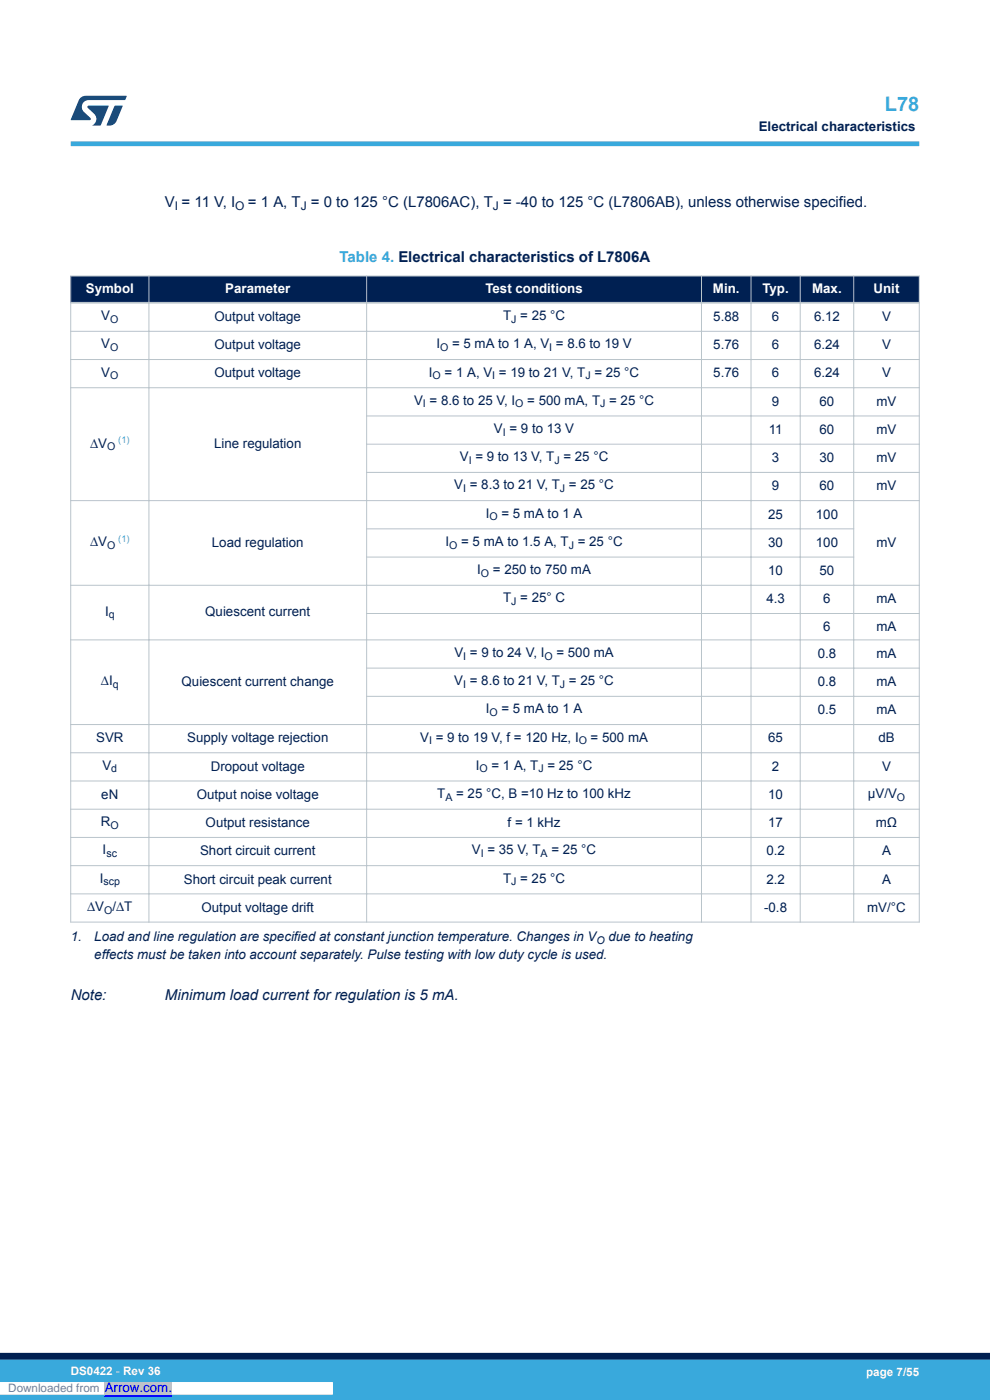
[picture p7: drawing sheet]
<svg xmlns="http://www.w3.org/2000/svg" width="210mm" height="297mm" viewBox="0 0 210 297" stroke-linecap="round" stroke-linejoin="round" font-family="sans-serif">
<defs><g id="words">
<text font-size="4.2" fill="#39a9dc" x="187.7" y="23.5">L78</text>
<g font-size="3.2" fill="#002052">
<text x="35" y="43.8">V = 11 V, I</text>
<text x="52.6" y="43.8">= 1 A, T = 0 to 125 °C (L7806AC), T = -40 to 125 °C (L7806AB), unless otherwise specified.</text>
<text x="15" y="212.2">Note:</text>
<text x="35" y="212.2">Minimum load current for regulation is 5 mA.</text>
</g>
<text font-size="3.2" fill="#39a9dc" x="72" y="55.6">Table 4. Electrical characteristics of L7806A</text>
<g font-size="2.8" fill="#002052">
<text x="161" y="27.9">Electrical characteristics</text>
<text x="21.5" y="67.9">V</text>
<text x="45.5" y="68.1">Output voltage</text>
<text x="106.7" y="67.9">T = 25 °C</text>
<text x="151.3" y="68.1">5.88</text>
<text x="163.7" y="68.1">6</text>
<text x="172.7" y="68.1">6.12</text>
<text x="187.1" y="68.1">V</text>
<text x="21.5" y="73.9">V</text>
<text x="45.5" y="74.1">Output voltage</text>
<text x="92.6" y="73.9">I</text>
<text x="95.9" y="73.9">= 5 mA to 1 A, V = 8.6 to 19 V</text>
<text x="151.3" y="74.1">5.76</text>
<text x="163.7" y="74.1">6</text>
<text x="172.7" y="74.1">6.24</text>
<text x="187.1" y="74.1">V</text>
<text x="21.5" y="79.9">V</text>
<text x="45.5" y="80.1">Output voltage</text>
<text x="91" y="79.9">I</text>
<text x="94.3" y="79.9">= 1 A, V = 19 to 21 V, T = 25 °C</text>
<text x="151.3" y="80.1">5.76</text>
<text x="163.7" y="80.1">6</text>
<text x="172.7" y="80.1">6.24</text>
<text x="187.1" y="80.1">V</text>
<text x="87.8" y="85.9">V = 8.6 to 25 V, I</text>
<text x="111.9" y="85.9">= 500 mA, T = 25 °C</text>
<text x="163.7" y="86.1">9</text>
<text x="173.9" y="86.1">60</text>
<text x="185.9" y="86.1">mV</text>
<text x="19.1" y="94.9">∆V</text>
<text x="45.4" y="95">Line regulation</text>
<text x="104.8" y="91.9">V = 9 to 13 V</text>
<text x="163.1" y="92">11</text>
<text x="173.9" y="92">60</text>
<text x="185.9" y="92">mV</text>
<text x="97.5" y="97.8">V = 9 to 13 V, T = 25 °C</text>
<text x="163.7" y="98">3</text>
<text x="173.9" y="98">30</text>
<text x="185.9" y="98">mV</text>
<text x="96.4" y="103.8">V = 8.3 to 21 V, T = 25 °C</text>
<text x="163.7" y="104">9</text>
<text x="173.9" y="104">60</text>
<text x="185.9" y="104">mV</text>
<text x="103" y="109.8">I</text>
<text x="106.4" y="109.8">= 5 mA to 1 A</text>
<text x="163" y="110">25</text>
<text x="173.1" y="110">100</text>
<text x="19.1" y="115.9">∆V</text>
<text x="45" y="116">Load regulation</text>
<text x="94.5" y="115.8">I</text>
<text x="97.8" y="115.8">= 5 mA to 1.5 A, T = 25 °C</text>
<text x="163" y="116">30</text>
<text x="173.1" y="116">100</text>
<text x="185.9" y="116">mV</text>
<text x="101.2" y="121.8">I</text>
<text x="104.6" y="121.8">= 250 to 750 mA</text>
<text x="163" y="122">10</text>
<text x="173.9" y="122">50</text>
<text x="22.3" y="130.6">I</text>
<text x="43.5" y="130.8">Quiescent current</text>
<text x="106.7" y="127.8">T = 25° C</text>
<text x="162.6" y="128">4.3</text>
<text x="174.6" y="128">6</text>
<text x="185.9" y="128">mA</text>
<text x="174.6" y="133.8">6</text>
<text x="185.9" y="133.8">mA</text>
<text x="96.4" y="139.4">V = 9 to 24 V, I</text>
<text x="118" y="139.4">= 500 mA</text>
<text x="173.5" y="139.6">0.8</text>
<text x="185.9" y="139.6">mA</text>
<text x="21.4" y="145.3">∆I</text>
<text x="38.5" y="145.5">Quiescent current change</text>
<text x="96.4" y="145.3">V = 8.6 to 21 V, T = 25 °C</text>
<text x="173.5" y="145.5">0.8</text>
<text x="185.9" y="145.5">mA</text>
<text x="103" y="151.3">I</text>
<text x="106.4" y="151.3">= 5 mA to 1 A</text>
<text x="173.5" y="151.5">0.5</text>
<text x="185.9" y="151.5">mA</text>
<text x="20.4" y="157.5">SVR</text>
<text x="39.7" y="157.5">Supply voltage rejection</text>
<text x="89.1" y="157.3">V = 9 to 19 V, f = 120 Hz, I</text>
<text x="125.3" y="157.3">= 500 mA</text>
<text x="163" y="157.5">65</text>
<text x="186.3" y="157.5">dB</text>
<text x="21.7" y="163.3">V</text>
<text x="44.7" y="163.5">Dropout voltage</text>
<text x="100.9" y="163.3">I</text>
<text x="104.3" y="163.3">= 1 A, T = 25 °C</text>
<text x="163.7" y="163.5">2</text>
<text x="187.1" y="163.5">V</text>
<text x="21.5" y="169.5">eN</text>
<text x="41.7" y="169.5">Output noise voltage</text>
<text x="92.8" y="169.3">T</text>
<text x="96.8" y="169.3">= 25 °C, B =10 Hz to 100 kHz</text>
<text x="163" y="169.5">10</text>
<text x="184.1" y="169.3">µV/V</text>
<text x="21.4" y="175.3">R</text>
<text x="43.6" y="175.5">Output resistance</text>
<text x="107.7" y="175.5">f = 1 kHz</text>
<text x="163" y="175.5">17</text>
<text x="185.8" y="175.5">mΩ</text>
<text x="21.8" y="181.3">I</text>
<text x="42.5" y="181.5">Short circuit current</text>
<text x="100.1" y="181.3">V = 35 V, T</text>
<text x="117" y="181.3">= 25 °C</text>
<text x="162.6" y="181.5">0.2</text>
<text x="187.1" y="181.5">A</text>
<text x="21.1" y="187.3">I</text>
<text x="39" y="187.4">Short circuit peak current</text>
<text x="106.7" y="187.3">T = 25 °C</text>
<text x="162.6" y="187.4">2.2</text>
<text x="187.1" y="187.4">A</text>
<text x="18.5" y="193.2">∆V /∆T</text>
<text x="42.8" y="193.4">Output voltage drift</text>
<text x="162.1" y="193.4">-0.8</text>
<text x="184" y="193.4">mV/°C</text>
<text x="15" y="199.7">1.</text>
<text x="20" y="199.7">Load and line regulation are specified at constant junction temperature. Changes in V</text>
<text x="20" y="203.4">effects must be taken into account separately. Pulse testing with low duty cycle is used.</text>
<text x="129.1" y="199.7">due to heating</text>
</g>
<g font-size="2.8" fill="#fff">
<text x="18.2" y="62.2">Symbol</text>
<text x="47.8" y="62.2">Parameter</text>
<text x="103" y="62.2">Test conditions</text>
<text x="151.2" y="62.2">Min.</text>
<text x="161.7" y="62.2">Typ.</text>
<text x="172.3" y="62.2">Max.</text>
<text x="185.3" y="62.2">Unit</text>
</g>
<text font-size="2.8" fill="#00f" x="22.2" y="295.2">Arrow.com.</text>
<g font-size="2.5" fill="#002052">
<text x="37.1" y="44.5">I</text>
<text x="49.9" y="44.5">O</text>
<text x="63.8" y="44.5">J</text>
<text x="104.6" y="44.5">J</text>
</g>
<g font-size="2.5" fill="#fff">
<text x="15" y="291.6">DS0422 - Rev 36</text>
<text x="183.7" y="291.9">page 7/55</text>
</g>
<text font-size="2.5" fill="#808080" x="1.8" y="295.2">Downloaded from</text>
<g font-size="2.3" fill="#002052">
<text x="23.4" y="68.5">O</text>
<text x="108.4" y="68.5">J</text>
<text x="23.4" y="74.5">O</text>
<text x="93.3" y="74.5">O</text>
<text x="116.5" y="74.5">I</text>
<text x="23.4" y="80.4">O</text>
<text x="91.8" y="80.4">O</text>
<text x="104.4" y="80.4">I</text>
<text x="124.2" y="80.4">J</text>
<text x="89.7" y="86.4">I</text>
<text x="109.3" y="86.4">O</text>
<text x="127.3" y="86.4">J</text>
<text x="22.7" y="95.5">O</text>
<text x="106.7" y="92.4">I</text>
<text x="99.4" y="98.4">I</text>
<text x="117.6" y="98.4">J</text>
<text x="98.2" y="104.4">I</text>
<text x="118.8" y="104.4">J</text>
<text x="103.8" y="110.4">O</text>
<text x="22.7" y="116.5">O</text>
<text x="95.3" y="116.4">O</text>
<text x="120.6" y="116.4">J</text>
<text x="102" y="122.4">O</text>
<text x="23.1" y="131.1">q</text>
<text x="108.4" y="128.3">J</text>
<text x="98.3" y="139.9">I</text>
<text x="115.5" y="139.9">O</text>
<text x="23.9" y="145.9">q</text>
<text x="98.2" y="145.9">I</text>
<text x="118.8" y="145.9">J</text>
<text x="103.8" y="151.9">O</text>
<text x="91" y="157.9">I</text>
<text x="122.8" y="157.9">O</text>
<text x="23.6" y="163.9">d</text>
<text x="101.7" y="163.9">O</text>
<text x="114.2" y="163.9">J</text>
<text x="94.5" y="169.9">A</text>
<text x="190.3" y="169.9">O</text>
<text x="23.4" y="175.8">O</text>
<text x="22.6" y="181.8">sc</text>
<text x="102" y="181.8">I</text>
<text x="114.7" y="181.8">A</text>
<text x="21.9" y="187.8">scp</text>
<text x="108.4" y="187.8">J</text>
<text x="22.1" y="193.8">O</text>
<text x="126.5" y="200.2">O</text>
</g>
<g font-size="2" fill="#39a9dc">
<text x="25.1" y="94">(1)</text>
<text x="25.1" y="115">(1)</text>
</g>
</g></defs>
<g fill="#002052">
<path d="M15 58.6h180v5.6h-180z" fill-rule="evenodd"/>
<path d="M15 58.6h180v5.6h-180z" fill-rule="evenodd"/>
</g>
<g fill="none" stroke="#b9c4ca" stroke-width=".21">
<path d="M14.9 58.6h180.2M15 58.5v137.2M31.6 58.5v137.2M77.8 58.5v137.2M148.8 58.5v137.2M159.3 58.5v137.2M169.7 58.5v137.2M181.1 58.5v137.2M195 58.5v137.2M14.9 70.3h180.2M14.9 76.3h180.2M14.9 82.3h180.2"/>
<path d="M77.7 88.2h117.4M77.7 94.2h117.4M14.9 106.2h180.2M77.7 100.2h117.4M77.7 112.2h103.5M77.7 118.2h103.5M14.9 124.2h180.2M77.7 130.2h117.4M195.1 135.7h-180.2M14.9 153.7h180.2M14.9 159.7h180.2M77.7 141.7h117.4"/>
<path d="M77.7 147.7h117.4M14.9 165.7h180.2M14.9 171.7h180.2M14.9 177.7h180.2M14.9 183.6h180.2M14.9 189.6h180.2M14.9 195.6h180.2"/>
</g>
<path d="M14.9 64.2h180.2" fill="none" stroke="#b9c4ca" stroke-width=".35"/>
<path d="M15 30.5h180" fill="none" stroke="#39a9dc" stroke-width="1"/>
<g fill="#005288">
<path d="M17.1 20.7l1.1-.4 8.7 .1-.4 .8h-7.6a1.45 1.45 0 0 0-1.4 .9 1.45 1.45 0 0 0 .2 1.6l1.5 1.3v.4l-4.2 .1 1.7-4.2z"/>
<path d="M24.3 22.4l1.7 .1-1.3 3.2a1.6 1.6 0 0 1-1.5 .9l-.6-.1z"/>
<path d="M18.6 22.5h4.5l-1.8 4.1h-1.7a1.54 1.54 0 0 0 .4-2.4l-1.4-1.3z"/>
</g>
<g fill="#39a9dc">
<path d="M0 288.4h210v8.6h-210z" fill-rule="evenodd"/>
<path d="M-.1 288.4h210.2v4.4h-210.2z" fill-rule="evenodd"/>
</g>
<path d="M0 287.7h210" fill="none" stroke="#002052" stroke-width="1.4"/>
<path d="M0 294.5h70.6" fill="none" stroke="#fff" stroke-width="2.5" stroke-linecap="butt"/>
<path d="M22.2 293.2h14.3v2.6h-14.3z" fill="#c0c0c0"/>
<path d="M22.2 296.2h14.3" fill="none" stroke="#00f" stroke-width=".21"/>
<path d="M0 294.5h70.6" fill="none" stroke="#fff" stroke-width="2.5" stroke-linecap="butt"/>
<path d="M22.2 293.2h14.3v2.6h-14.3z" fill="#c0c0c0"/>
<path d="M22.2 296.2h14.3" fill="none" stroke="#00f" stroke-width=".21"/>
<path d="M0 294.5h70.6" fill="none" stroke="#fff" stroke-width="2.5" stroke-linecap="butt"/>
<path d="M22.2 293.2h14.3v2.6h-14.3z" fill="#c0c0c0"/>
<path d="M22.2 296.2h14.3" fill="none" stroke="#00f" stroke-width=".21"/>
<path d="M0 294.5h70.6" fill="none" stroke="#fff" stroke-width="2.5" stroke-linecap="butt"/>
<path d="M22.2 293.2h14.3v2.6h-14.3z" fill="#c0c0c0"/>
<path d="M22.2 296.2h14.3" fill="none" stroke="#00f" stroke-width=".21"/>
<path d="M0 294.5h70.6" fill="none" stroke="#fff" stroke-width="2.5" stroke-linecap="butt"/>
<path d="M22.2 293.2h14.3v2.6h-14.3z" fill="#c0c0c0"/>
<path d="M22.2 296.2h14.3" fill="none" stroke="#00f" stroke-width=".21"/>
<path d="M0 294.5h70.6" fill="none" stroke="#fff" stroke-width="2.5" stroke-linecap="butt"/>
<path d="M22.2 293.2h14.3v2.6h-14.3z" fill="#c0c0c0"/>
<path d="M22.2 296.2h14.3" fill="none" stroke="#00f" stroke-width=".21"/>
<path d="M0 294.5h70.6" fill="none" stroke="#fff" stroke-width="2.5" stroke-linecap="butt"/>
<path d="M22.2 293.2h14.3v2.6h-14.3z" fill="#c0c0c0"/>
<path d="M22.2 296.2h14.3" fill="none" stroke="#00f" stroke-width=".21"/>
<use href="#words"/>
</svg>
